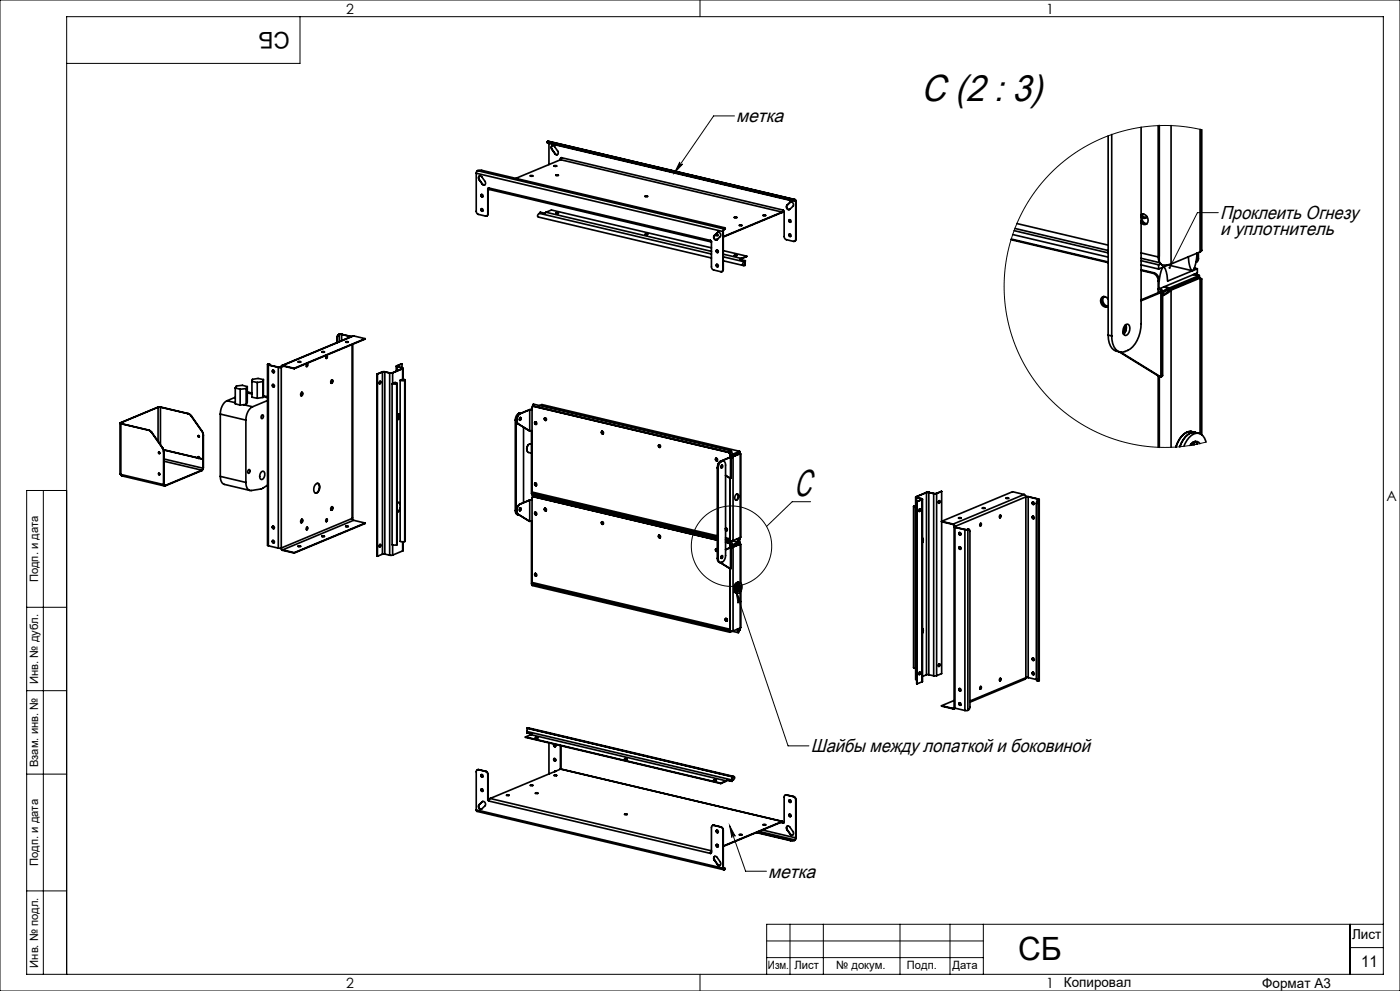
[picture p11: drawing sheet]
<svg xmlns="http://www.w3.org/2000/svg" width="420mm" height="297mm" viewBox="0 0 420 297" stroke-linecap="round" stroke-linejoin="round" font-family="sans-serif">
<defs><g id="words">
<g font-size="11.2">
<text x="276.4" y="30.4">C (2 : 3)</text>
<text x="238.2" y="148.6">C</text>
</g>
<text font-size="9.6" x="305.4" y="287.8">СБ</text>
<text font-size="6.9" x="86.9" y="9.4" transform="rotate(-180 86.9 9.4)">СБ</text>
<g font-size="5.6">
<text x="220.9" y="36.6">метка</text>
<text x="366" y="65.6">Проклеить Огнезу</text>
<text x="366" y="70.5">и уплотнитель</text>
<text x="243.2" y="225.4">Шайбы между лопаткой и боковиной</text>
<text x="230.5" y="263.1">метка</text>
</g>
<text font-size="4.8" x="408.3" y="289.7">11</text>
<g font-size="4.2">
<text x="103.8" y="4.2">2</text>
<text x="313.8" y="4.2">1</text>
<text x="415.9" y="150.2">A</text>
<text x="103.8" y="296.2">2</text>
<text x="313.8" y="296.2">1</text>
</g>
<g font-size="4.1">
<text x="405.6" y="281.5">Лист</text>
<text x="319.2" y="295.9">Копировал</text>
<text x="378.7" y="296">Формат А3</text>
</g>
<g font-size="3.4">
<text x="11.4" y="174.5" transform="rotate(-90 11.4 174.5)">Подп. и дата</text>
<text x="11.4" y="205" transform="rotate(-90 11.4 205)">Инв. № дубл.</text>
<text x="11.4" y="229.9" transform="rotate(-90 11.4 229.9)">Взам. инв. №</text>
<text x="11.4" y="259.5" transform="rotate(-90 11.4 259.5)">Подп. и дата</text>
<text x="11.4" y="290" transform="rotate(-90 11.4 290)">Инв. № подл.</text>
<text x="230.4" y="290.4">Изм.</text>
<text x="238.3" y="290.4">Лист</text>
<text x="250.9" y="290.4">№ докум.</text>
<text x="272.1" y="290.4">Подп.</text>
<text x="285.7" y="290.5">Дата</text>
</g>
</g></defs>
<g fill="none" stroke="#000" stroke-width=".3">
<path d="M0 0h420v297h-420zM90 5v14h-70M210 0v5M220.3 34.7h-6.2l-11.7 17M360.5 38.9l-5.4-1-5.4-.3-5.4 .3-5.3 .9-5.4 1.5-5.1 2.1-4.7 2.6-4.5 3.2-4 3.6-3.7 4.1-3.1 4.5-2.6 4.8-2.1 5.2-1.5 5.2-.8 5.3-.3 5.6 .4 5.4 1 5.5 1.6 5.2 2.2 5 2.7 4.7 3.3 4.4 3.7 4 4.2 3.6 4.5 3 4.8 2.5 5.1 2 5.4 1.4 5.5 .7 5.2 .2 5.5-.5 5.5-1.1M203.9 48.5a.54 .54 0 0 0 .2 .8 .54 .54 0 0 0 .7-.1l-2.4 2.5zM365.5 63.7h-6.3l-8.3 16.5M13 147v145M20 147h-12v145h407v-287h-395v287M243.2 150.4h-5.5l-7.7 7.4M220.8 177.3l1.6 3.2a.54 .54 0 0 0-.6-.4 .54 .54 0 0 0-.4 .7zM220.8 177.3l15.6 46.2h6.3"/>
<path d="M8 182h12M8 207h12M8 232h12M218.9 247.5l4.8 13.6h6.2M218.9 247.5l1.7 3.1a.54 .54 0 0 0-.7-.3 .54 .54 0 0 0-.3 .7zM8 267h12M237 277v15M247 277v15M270 277v15M285 277v15M295 277v15M405 277v15"/>
<path d="M415 277h-185v15M210 292v5M230 287h65M230 282h65M405 284h10"/>
<circle cx="219.5" cy="163.7" r="12.1"/>
</g>
<path d="M220.8 177.3l1.6 3.2a.54 .54 0 0 0-.6-.4 .54 .54 0 0 0-.4 .7zM203.9 48.5a.54 .54 0 0 0 .2 .8 .54 .54 0 0 0 .7-.1l-2.4 2.5zM218.9 247.5l1.7 3.1a.54 .54 0 0 0-.7-.3 .54 .54 0 0 0-.3 .7zM350.7 80v.5l.2-.3-.2 .4a.36 .36 0 0 0 .6-.4 .36 .36 0 0 0-.6-.2z" fill="#000"/>
<g fill="none" stroke="#000" stroke-width=".5">
<path d="M342.3 38.1v58.9a9 9 0 0 1-4 8 2.82 2.82 0 0 1-4.5-2l-.3-2.3M347.5 37.6v39.4M347.8 37.6v40.9M351.3 37.6v41.5M360 38.8v36.7M360.5 38.9v36.1l-.5 .5M142.9 51.9v11.6l.5 .7 2.3 .6a.56 .56 0 0 0 .6-.7M142.9 51.9l74 17.5M143.3 51.2l-.4 .7M143.3 51.2l1.2-.1 72.7 17.1 .4 .2-.2 .2M143.3 51.2l74 17.4M143.7 53.8a.6 .6 0 0 1-.1-.9 .6 .6 0 0 1 1 .1l.9 1.4a.6 .6 0 0 1 .1 .9 .6 .6 0 0 1-1-.1"/>
<path d="M143.7 53.8l.9 1.4M143.8 53.8h-.1M143.8 53.8l.9 1.3M143.9 52.7l-.3 .5 .2 .6M144.5 58.3a.44 .44 0 0 0-.1 .4 .44 .44 0 0 0 .4 .3M144.7 55.1l.7 .3M144.7 55.1l-.1 .1M146.3 56.7v7.4M146.4 56.6l-.1 .1M146.4 56.6v7.5M146.5 56.4l-.1 .2M146.7 56.4l-.4 .3"/>
<path d="M146.7 56.4l.2 .4 66.4 15.7M146.7 56.4l66.4 15.6M159.1 52.7v-.1a.36 .36 0 0 1 .4-.1 .36 .36 0 0 1 .3 .3zM159.1 52.8h.7M164.1 42.6l.3 .3M164.4 42.3l-.3 .2 .3 .3M164.4 42.3l74.2 17.5M164.4 42.3l74 17.5M164.4 42.8l72.7 17.1M164.4 42.8v.1M164.4 42.9l72.7 17.2M164.7 43v6.3"/>
<path d="M165.5 44.7a.6 .6 0 0 1-.1-.9 .6 .6 0 0 1 1 .1l.9 1.4a.6 .6 0 0 1 .1 .9 .6 .6 0 0 1-.9-.1M165.5 44.7l1 1.4M165.6 44.7h-.1M165.6 44.7l.9 1.3M165.7 43.6l-.3 .5 .2 .6M166.2 49.7h.1a.36 .36 0 0 1 .4-.2 .36 .36 0 0 1 .2 .3zM166.5 46l.7 .3M166.5 46v.1M166.7 49.7v.2M166.8 52.5v-.1a.36 .36 0 0 1 .4-.1 .36 .36 0 0 1 .3 .3zM166.8 52.6h.7M167 49.8h-.7"/>
<path d="M168.1 47.6v.3M168.2 47.9l-13.5 5.6M168.2 47.9l66.4 15.7M168.2 47.5l-.1 .1M168.2 47.5v.3M168.4 47.3l-.2 .2M168.5 47.3l-.4 .3M168.5 47.3l-.3 .6M168.5 47.3l66.4 15.7M193.5 58.8h.1a.36 .36 0 0 1 .4-.2 .36 .36 0 0 1 .2 .3zM193.6 58.9h.7M200.6 51.1l.6 .1"/>
<path d="M200.6 51.1l.1 .1M200.7 51.1l.4 .1M200.8 51.1h-.2M200.9 51.1h-.2M200.9 51.1l.9 .1M201.1 51.2v.1M201.1 51.2h.2M201.1 51.2h.1M201.2 51.2l.3 .1M201.2 51.2v.1M201.3 51.3h.1M201.3 51.2l.2 .1"/>
<path d="M201.5 51.3h.1M237.1 59.9v.2M238.3 59.9h-1.2M238.3 59.9v.1M238.4 59.8l.3 .1 .1 .4M238.4 60l.3 .3M238.4 59.8l-.1 .1M238.4 59.8v.2M238.4 60h-.1M332.4 40.7v59.7M333.5 40.3v60.4M144.5 62.5a.44 .44 0 0 0-.1 .5 .44 .44 0 0 0 .4 .3"/>
<path d="M146.4 64.1l-.4 .6M146.4 64.1h-.1M163.8 63.6l-.3 .3-1.4-.3-.1 .4M163.8 63.6l1.6-.7 48 11.4M163.8 63.6l49.6 11.7M166.8 63.8a.36 .36 0 0 1 .4-.1 .36 .36 0 0 1 .3 .3zM166.8 63.9h.7M166.8 63.9h.1M193.5 70.2l.1-.1a.36 .36 0 0 1 .4-.1 .36 .36 0 0 1 .2 .3zM193.6 70.3h.7M213.1 72l.3 .5M213.2 72.1l.2 .3"/>
<path d="M213.3 72.3h.1M213.4 72.5l.1 7.8 .5 .6 2.2 .5a.56 .56 0 0 0 .7-.6M213.4 76.1l-51.5-12.1a.63 .63 0 0 0-.5 .4 .63 .63 0 0 0 .1 .7l51.9 12.2M214.3 70.6h.1a.81 .81 0 0 0-.1 .8 .81 .81 0 0 0 .7 .5M214.7 70.5v-.1a.36 .36 0 0 1 .4-.1 .36 .36 0 0 1 .3 .3zM214.7 70.6h.7M215.1 74.9a.44 .44 0 0 0-.1 .5 .44 .44 0 0 0 .4 .3M215.1 79.2a.44 .44 0 0 0-.1 .5 .44 .44 0 0 0 .4 .2M215.1 71.8l-.2 .1M215.3 69.7h-.1a.75 .75 0 0 1 .9 .3 .75 .75 0 0 1 0 .9l-1 .9a.75 .75 0 0 1-.9-.2 .75 .75 0 0 1 .1-1M215.3 69.7l-1 .9M215.4 71.6l-.7 .3"/>
<path d="M215.4 69.6l-.1 .1M216.9 69.4v11.4M217 77l6.4 1.5M217 78.2l6.1 1.4M217 69.4h-.1M217 69.4v11.4M217 75.1l7 1.7M217 76.2l5.4 1.3M217.3 68.6l-.4 .8M217.3 68.8l-.3 .6M217.3 68.6v.2M217.4 68.6h-.1"/>
<path d="M217.4 68.6v.1M217.4 68.7l-.1 .1M217.6 68.4l-.2 .3M220.3 65.1a.36 .36 0 0 1 .4-.2 .36 .36 0 0 1 .3 .3zM220.3 76.5v-.1a.36 .36 0 0 1 .4-.1 .36 .36 0 0 1 .3 .3zM220.3 65.2h.7M220.3 76.6h.7M221.8 67.5l.1-.1a.36 .36 0 0 1 .3-.1 .36 .36 0 0 1 .3 .3zM221.8 67.6h.7M222.4 77.5l-.3 .3 1.5 .3M222.4 77.6l-.2 .2M222.4 77.5v.1"/>
<path d="M223.4 79.5h.1M223.5 78.6h.1M223.5 78.6l-.1-.1a.7 .7 0 0 0-.5 1l.3 .1 .3-.2M223.5 78.6v.9M223.6 78.5l-.1 .1M223.6 78.5l-.1 1M223.6 78.1l-.1 .5M223.6 78.1v.4M224 76.8l-1.6 .8M224 76.8l-1.6 .7M228.9 64.5h.1a.36 .36 0 0 1 .4-.2 .36 .36 0 0 1 .3 .3zM229 64.6h.7"/>
<path d="M234.6 63.6l-17.6 7.3M234.6 63.6v.1M234.6 63.7l-17.6 7.3M234.9 63l.4 .4v7.8l.5 .6 2.2 .5a.56 .56 0 0 0 .7-.6M234.9 63l-.3 .6M235 63l-.4 .7M236.1 61.5h.1a.81 .81 0 0 0-.1 .9 .81 .81 0 0 0 .7 .4M236.9 65.8a.44 .44 0 0 0-.1 .5 .44 .44 0 0 0 .4 .3M236.9 70.1a.44 .44 0 0 0-.1 .5 .44 .44 0 0 0 .4 .3M237.1 60.6h-.1a.75 .75 0 0 1 .9 .3 .75 .75 0 0 1 0 .9l-1 .9a.75 .75 0 0 1-.9-.2 .75 .75 0 0 1 .1-1M237.1 60.6l-1 .9M237.2 60.5l-.1 .1"/>
<path d="M237.8 60.1l.9 .2M238.3 60l-1.2 .1M238.7 60.3v11.4M238.8 71.7l-.4 .6M238.8 60.3h-.1M238.8 60.3v11.4M238.8 71.7h-.1M303.3 71.8l29.1 6.9M303.4 71.6l29 6.9M303.8 70.3l28.6 6.8M304.2 69.1l28.2 6.7M304.5 68.5l27.9 6.6"/>
<path d="M305.1 67l27.3 6.5M342.3 64.3a1.63 1.63 0 0 1 2 .9 1.63 1.63 0 0 1-.7 2.1h-.5l-.8-.5M342.3 66.1a1.56 1.56 0 0 0 1.6 1.1M342.3 77.4l5.7 1.3M342.3 78.1l5.3 1.3M342.3 79.4l5.3 1.2M342.3 75.8l5.2 1.2M342.5 64.9l.7 .4h.5h-.5zM342.6 64.5l.4 .4 .8 .3M342.7 64.2l-.4 .3M342.9 64.2a1.82 1.82 0 0 0 1.2 2.8M344.1 64.9a1.04 1.04 0 0 1-1.6 .3"/>
<path d="M347.5 77l.3 1.4M347.6 79.4v1.2M347.7 78.3l.1 .2M347.8 78.5a2.22 2.22 0 0 0 3 .8l.5-.2M347.8 76.9l-.3 .1M348.3 79.1l-.7 .3M350.5 79.4l7.2 1.7M350.8 79.3l-3.2 1.3M359.1 75.9l-.4 3a3.1 3.1 0 0 1-.9 2.2h-.2a3.6 3.6 0 0 1-.9-2.4l-.2-1.8M359.2 75.8v1.9M359.5 77.6l-.2 .6-.5 .4 .4-.9M359.5 75.7v1.9"/>
<path d="M359.5 77.6l-.3 .1M360 75.5l-8.7 3.6M217 80.8l-.4 .6M217 80.8h-.1M330.9 89l.1-.1a1.76 1.76 0 0 0-.3 1.9 1.76 1.76 0 0 0 1.6 1.1 1.78 1.78 0 0 1-1.6-1 1.78 1.78 0 0 1 .2-1.9zM331.2 88.9a1.82 1.82 0 0 0 1.2 2.9M332.4 89.7a1.23 1.23 0 0 0-1.7-.7 1.23 1.23 0 0 0-.4 1.8 1.34 1.34 0 0 0 2.1 .9M337.4 97.6v1.1l-.5 1M337.5 97.5l.8-.3a2.08 2.08 0 0 1-.6 3.3 1.65 1.65 0 0 1-.5-2.6zM337.7 97.3a2.58 2.58 0 0 1-.6 2.8 2.57 2.57 0 0 0 .6-2.8zM342.3 81.1l3.6 .8M342.3 80.8l3.9 1"/>
<path d="M345.9 81.9a2.36 2.36 0 0 1 1.6 2.3M346.2 81.8a2.36 2.36 0 0 1 1.6 2.2l-.3 .2M346.2 81.8l-.3 .1M347.5 84.2v3.5M347.8 86.6l1 .5-.1 .3-.4 .3M347.8 86.6l-.3 .1 .7 .5-.4 .4M347.8 86.4l.1 .1M347.8 86.3v.3M347.8 87.6l.5 .1M347.8 87.6l-5.5 2.3M348.3 87.7v25.3M348.3 87.7l-6 2.4"/>
<path d="M348.8 87.2v25.3l-.5 .5M348.8 80.2l.3-.2a3.6 3.6 0 0 1 1 2.5l.2 1.7 8.9-3.7v1.3l-11.4 4.6a10 10 0 0 1 1-6.2zM349 80h.1M349.3 85.9l1.6 .4M350.9 86.3l-1 .3-1.1 .9M350.9 86.8l-.9 .3-1.2 .8M350.9 86.3v.5M350.9 86.9l-2.1 1.6M350.9 86.9l.4 .1M351.3 87l-.8 .7-1.7 .9M351.3 87v47.1M357.9 83.9h.1"/>
<path d="M358 82.3l1.6 .4M358.3 80.3l.9 .2M358.3 82.2l1.5 .3M359.6 82.7l.2-.1v.7M359.6 82.7l-8.7 3.6M359.6 82.7v.5M359.6 83.2l-8.7 3.6M359.6 83.2l-8.7 3.7M359.6 83.2l.4 .1M359.6 83v.2M359.6 83.1v.1M360 83.3l.5 .3v46.7"/>
<path d="M360 83.3l-8.7 3.7M360 83.3v46.7M70.6 116.3l1.4 .4M70.6 116.3v4.7l1.4 .4M70.6 119.1l-2.5 1M72 116.7v4.7M73.8 116.5l-1.8 .2M73.8 116.5v4.7M74.2 117.6l1.4 .2M74.2 115.9l-1.5-.4-1.8 .2-.3 .6M74.2 115.9l-.4 .6M74.2 115.9v4.7l-.4 .6"/>
<path d="M74.2 117.7l1.4 .4M75.6 114.3v4.7l1.6 .4M75.6 114.3l1.6 .3M77.2 114.6v4.8M78.9 119.1l-1.7 .3M78.9 114.4l-1.7 .2M78.9 114.4v4.7M78.9 118.9l1.4 .3M79 118.6l1.3 .3M79 113.8l-.1 5.3M79 113.8l-1.6-.4-1.7 .3-.1 .6M79 113.8l-.1 .6"/>
<path d="M80.3 109.2v54.2l.2 .2M80.4 109.1l-.1 .2 .2 .1M80.4 109.1h.1M80.5 109.1l.1 .3M80.5 109.1v54.5M80.5 109.4l3 .7M80.6 109.4l3 .7M80.6 109.4h-.1M80.6 109.1h.3l.2 .4M80.6 109.1h-.2M80.8 109.1h-.2M81.9 110.9a.44 .44 0 0 0-.1 .5 .44 .44 0 0 0 .4 .3"/>
<path d="M81.9 115.2a.44 .44 0 0 0-.1 .5 .44 .44 0 0 0 .4 .2M83.5 110.1v54.2M83.6 110.1h-.1M84.3 110l-.7 .1M84.3 110l.1 .1M84.4 110.1h-.9M84.4 110.1v54.1M84.8 109.5l-.4 .1-.1 .4M84.8 109.7l-.4 .4M84.8 109.7l3.5 .8M84.8 109.5l3.5 .9M84.8 109.5v.2"/>
<path d="M85.1 109.7l-.7 .4M88.3 110.4v.1M89.4 108.4h.1a.36 .36 0 0 1 .4-.2 .36 .36 0 0 1 .2 .3zM89.5 108.5h.7M90.4 117.7l.1-.1a.5 .5 0 0 1 .3 .6 .5 .5 0 0 1-.5 .4zM90.6 117.6l.1 .5-.4 .5M92 109.2l.1-.1a.34 .34 0 0 1 .2 .4 .34 .34 0 0 1-.4 .2zM92.1 109.1l.1 .4-.3 .4M96.6 105.4a.36 .36 0 0 1 .4-.2 .36 .36 0 0 1 .3 .3zM96.6 105.5h.7M97.9 106.7l.1-.1a.34 .34 0 0 1 .2 .5 .34 .34 0 0 1-.5 .2zM98 106.6l.1 .5-.3 .3"/>
<path d="M99.4 113.9l.1-.1a.5 .5 0 0 1 .3 .6 .5 .5 0 0 1-.5 .4zM99.6 113.8l.1 .5-.3 .6M101.1 101.3h.1M101.1 101.3v1.4M101.2 101.3v1.3M101.6 100.3l-.5 1M101.6 100.3h.1M101.7 100.3l-.5 1M101.7 100.2l.1 .1M101.7 100.2l-.1 .1M101.8 100.3h-.1M101.8 100.3v2.1"/>
<path d="M102.5 100.2l-.7 .1M102.5 100.2h-.8M102.5 100.2l2.9 .7M102.5 100.2v1.9M103.7 102.5l.1-.1a.36 .36 0 0 1 .3-.1 .36 .36 0 0 1 .3 .3zM103.7 102.6h.7M105.7 103.2v52.2M105.8 103.2l-.1 52.2M106.1 100.7l-21.6 8.9M106.1 100.7l3.5 .8M106.1 100.7l-21.3 8.8M109.6 101.5l-21.3 8.9"/>
<path d="M109.6 101.5l-21.3 9M113.1 112.1l.1 54.6M113.1 112.1h.1M113.2 112.1v54.6M113.9 114.3h.1a.34 .34 0 0 1 .2 .4 .34 .34 0 0 1-.4 .2zM114 114.3l.1 .4-.3 .3M114.6 111.5l-1.5 .6M114.6 111.5h.1M114.7 111.5v54.6M114.7 111.5l-1.5 .6M115.4 111.5h-.7M115.4 111.5h-.8"/>
<path d="M115.4 111.5l1.6 .3M115.4 111.5v54.6M116.9 111.8v54.6M117 111.8h-.1M117.6 115h1.4M117.6 115l.9-.4 .6 .2-.1 .2M117.6 115v48.3h1.4M117.7 111.7l-.7 .1M117.7 111.7l.1 .1M117.8 111.8h-.9M117.8 111.8v3.1M118.9 109.8v1.4"/>
<path d="M119 109.6l-.1 .2 .2 .1M119 109.6l.1 .1M119 115v48.3M119.1 109.7v.2M119.1 109.7v1.4M119.1 109.9l1.6 .3M119.1 114.9l-.1 48.4M120 114h1.4M120 114v48.3h1.4M120 114l.9-.4 .6 .2-.1 .2M120.5 109h.1M120.6 109l-1.6 .6"/>
<path d="M120.6 109v1.5M120.7 110.2v.3M120.7 110.2l.2 .2-.1 .1M120.7 110.5l-3 1.2M120.7 110.5h.1M120.8 110.5l-3 1.3M120.8 110.5v3.2M120.9 110.4v3.2M121.4 114v48.3M121.6 113.9l-.2 48.4M332.4 100.4a4.5 4.5 0 0 0 2.5 4.8l1.1 .3M332.4 100.4l1.1 .3"/>
<path d="M335.8 105.4l12.5 7.6M336.2 105.5l12.1 7.5M347.5 112.7v21.3M347.8 112.8v21.3M36 126.8v15.2l.3 .2M36.1 126.7l-.1 .1 .3 .2M36.1 126.7h.1M36.2 126.7l.1 .2M36.2 126.7l.1 15.5M36.3 127l8.2 1.9M36.3 126.9v.1M36.3 126.9l8.3 2"/>
<path d="M44.5 128.9l1 .7M44.6 128.9l.9 .7M44.6 128.9h-.1M45.5 129.6l3.2 4.6M45.5 129.6h.1M45.5 129.6l3.3 4.6M47.3 122l-11.2 4.7M47.3 122l.1 .1M47.4 122.1l-11.2 4.6M47.4 122.1v10.2M47.7 135.5l.2 .4M48.1 122l-.7 .1"/>
<path d="M48.1 122l8.3 2M48.1 122v11.3M48.2 122h-.9M48.2 122h-.1M48.2 122l8.3 1.9M48.7 134.2l.4 1.2M48.8 134.2l.3 1.2M48.8 134.2h-.1M49.1 134.8l10.4 2.4M49.1 135.4v9.8M49.1 135.4h.1M49.1 138.2l11.5 2.7"/>
<path d="M49.1 137.5l11.8 2.8M56.4 124l.9 .7M56.5 123.9l.9 .7M56.5 123.9l-.1 .1M57.3 124.7l3.2 4.5M57.4 124.6l-.1 .1M57.4 124.6l3.2 4.6M59.5 137.2l.2 .1M59.5 130.5l.2 .5M59.5 136.9l.2 .4M59.7 137.3l1.2 .3v2.7M60.5 129.2l.4 1.3"/>
<path d="M60.6 129.2l.4 1.2M60.6 129.2h-.1M60.9 130.5v9.8M61 130.4l-.1 .1M61 130.4v9.8l-.1 .1M66.1 124.1l7.7 1.8M66.1 124.1v18.7M68.1 120.1a4.4 4.4 0 0 0-2 4M68.1 120.1l2.5 .6M73.1 121.3l2.7 .6M73.8 125.9v18.7M73.8 121.2l-1.8 .2"/>
<path d="M75.8 121.9a4.4 4.4 0 0 0-2 4M78.5 124.5l.1-.1a.54 .54 0 0 1 .4 .6 .54 .54 0 0 1-.6 .4l-.1-.4zM80.3 120l-4.5 1.9M119.4 124.1a1.21 1.21 0 0 1-.3 1.8 1.05 1.05 0 0 0 .3-1.8l-.3 .1M154.6 125.9l.3 .1M154.6 125.9v27.1M154.9 126v27.1M155.4 127l.1 .1M155.4 127l3.5 2.1M155.5 127.1l3.4 2M155.6 123.9a2.26 2.26 0 0 0-1 2M155.6 123.9l.3 .1"/>
<path d="M155.8 123.8h.5zM155.8 123.8l-.2 .1M155.9 124a2.25 2.25 0 0 0-1 2M155.9 125.2l-.1 .6M156 125.2a.35 .35 0 0 1 .3 .4 .35 .35 0 0 1-.5 .3zM156.1 124a2.15 2.15 0 0 0-.6 3.1M156.1 124a2.03 2.03 0 0 0-.7 3M156.1 125.1l.1 .5-.3 .3 .3-.4zM157.1 128v22.6M158.6 133.3a1.71 1.71 0 0 0-.5 1.8M158.8 122.8l-2.9 1.2M158.8 122.8h.1"/>
<path d="M158.9 122.8l-2.8 1.2M158.9 122.8v6.3M159.4 133.1a1.45 1.45 0 0 0-1.3 .8 1.45 1.45 0 0 0 .2 1.6l1.1 .3M159.4 129.1l.1 18.9M159.6 122.6h.1M159.6 122.6l-.1 .1M159.6 129.1h-.7M159.6 122.8h-.7M159.6 122.7l-.8 .1M159.7 121.8l.3-.7 59.4 14M160 121.8l-.4 .4v25.3M160 121.8l58.5 13.8"/>
<path d="M160.1 121.7l-.3 .1M160.1 121.7l-.1 .1M160.1 121.7l58.5 13.9M160.6 126.4a.44 .44 0 0 0-.1 .5 .44 .44 0 0 0 .4 .3M160.6 126.4v.4l.3 .3M161.8 121.5l.8-.3 59.3 14.1M163.5 125.3v-.1a.44 .44 0 0 0-.1 .5 .44 .44 0 0 0 .4 .3l-.4-.3zM163.5 125.2v.4l.3 .3M180.6 129.3a.44 .44 0 0 0-.1 .4 .44 .44 0 0 0 .4 .3l-.4-.3zM180.7 129.3l-.1 .4 .4 .3M197.7 133.3a.44 .44 0 0 0-.1 .5 .44 .44 0 0 0 .4 .3l-.4-.4zM197.8 133.3l-.1 .4 .4 .3"/>
<path d="M214.8 137.4a.44 .44 0 0 0-.1 .4 .44 .44 0 0 0 .4 .3l-.4-.3zM214.9 137.3l-.1 .5 .4 .3M216.2 138.2l-.6 .5-.3 .7M216.2 138.2h.1M216.2 138.2a2.26 2.26 0 0 0-1 2M216.2 138.2l.3 .1M216.4 138.2h.6M216.4 138.2h.3M216.4 138.2h-.2M216.4 139.5l-.1 .6M216.5 138.3a2.25 2.25 0 0 0-1 2M216.5 139.5l.1-.1a.35 .35 0 0 1 .2 .5 .35 .35 0 0 1-.5 .2z"/>
<path d="M216.5 139.5l-.2 .7zM216.7 138.2a.89 .89 0 0 1 1 1.2v27.1a1.67 1.67 0 0 1-1.8 2l-.4-1.1M216.7 138.2l-.2 .1M218.5 135.6l.4 .6M218.6 135.6l.4 .3-.1 .3M218.6 135.6h-.1M218.9 136.2v.9M219 137h.2M219 137l-2.8 1.2M219.2 137l-2.6 1.1M219.2 137v6.4M219.3 136.9l-.1 6.5"/>
<path d="M219.3 137.3l.6-.4zM219.4 136.6l.4 .1M219.8 136.7l-.5 .3M219.8 136.8l-.5 .3M219.8 136.7v.1M219.9 136.9v25.1M221.5 136.1h.1M221.6 135.7l.4 .1M221.7 135.7l.3 .1M221.9 135.3l-2.2 .9-.4-1.1-.3 1.2 .2 .7M221.9 135.3v.3l-3 1.2 .1 .2M222 135.8v.1"/>
<path d="M222 135.8l-2.2 .9M222 135.9l-2.2 .9M222 135.9l.1 .1M222 135.9h.1M222.1 136v25.1M222.1 136l-2.2 .9M357.1 129.3l2.6 .6M357.2 133.2l.1 .3M357.4 133v.4M357.6 129.4a3.6 3.6 0 0 0-3.7 2.1l-1.1 2.5M357.7 132.7l.2 .7M357.9 132.6l.3 .7"/>
<path d="M358.5 132.3l.6 .8M358.6 129.6a3.6 3.6 0 0 0-3.6 2.2l-1 2.1M360 132.9a1.71 1.71 0 0 0-3 .6M361.8 132.5a2.74 2.74 0 0 0-2.1-2.6 2.74 2.74 0 0 0-3 1.3l-1.5 2.6M36.3 142.2l12.8 3M36.3 142.2l.1 .1M36.3 142.2l.3 .4 12.8 3.1M47.6 142.1h.2M47.7 142.2h.1M47.7 141.8l.2 .5-.2-.1M47.8 142.1l.1 .1M47.8 142.1l-.1 .1"/>
<path d="M49.1 145.2h.1M49.1 142.5h.1M49.1 142.4l.1 .1M49.1 145.2l.2 .4h.2M49.2 145.2l.3 .3M49.2 142.5h-.1M49.2 142.5v2.7M49.2 145.2h-.1M49.3 145.5h.2M49.5 145.5v.1M60.6 140.9l-11.1 4.6M60.6 141l-11.1 4.6"/>
<path d="M60.6 140.9v.1M60.9 140.3l-.3 .6M60.9 140.3l-.3 .7M60.9 140.3h.1M66.1 142.8a2.28 2.28 0 0 0 1.2 2.4l7.7 1.8M66.1 142.8l7.7 1.8M73.8 144.6a1.92 1.92 0 0 0 1.6 2.4l3.1-.5 1.8-1.1M74.5 140.8l.1-.1a.54 .54 0 0 1 .4 .7 .54 .54 0 0 1-.6 .4l-.1-.5zM78.5 141.4a.67 .67 0 0 1 .8 0 .67 .67 0 0 1 .1 .9 .96 .96 0 0 1-.2 1 .96 .96 0 0 1-1.1 .1 1.87 1.87 0 0 1 .4-2zM81.9 157.7a.44 .44 0 0 0-.1 .5 .44 .44 0 0 0 .4 .2M90.4 156.6l-.1 .1M90.4 155.7l.1-.1a.5 .5 0 0 1 .3 .6 .5 .5 0 0 1-.5 .4z"/>
<path d="M90.6 155.6l.1 .5-.3 .5M92 158.1l.1-.1a.34 .34 0 0 1 .2 .4 .34 .34 0 0 1-.4 .2zM92.1 158l.1 .4-.3 .4M94.7 145.2a.76 .76 0 0 1 1-.2 .76 .76 0 0 1 .2 1 1.32 1.32 0 0 1-1.5 1.7 2.09 2.09 0 0 1 .3-2.5zM95.3 144.9a1.8 1.8 0 0 1-.7 2.9M97.9 155.6l.1-.1a.34 .34 0 0 1 .2 .5 .34 .34 0 0 1-.5 .2zM98 155.5l.1 .5-.3 .3M99.4 151.9h.1a.5 .5 0 0 1 .3 .6 .5 .5 0 0 1-.5 .3zM99.6 151.9l.1 .5-.3 .5M103.7 157.7h.1a.36 .36 0 0 1 .3-.2 .36 .36 0 0 1 .3 .3zM103.7 157.8h.7M105.7 155.4l.4 .5"/>
<path d="M105.7 155.4l-21.3 8.8M106.1 155.9l3.5 .9M106.1 155.9l-21.3 8.9M109.6 156.8l-21.3 9M109.6 156.8l-21.3 8.8M119.1 150.7l.6-.1 .3 .4M119.6 150.6l.4 .6M120 152.5l-.3 .7-.6 .3M120 152.1l-.3 .8-.6 .6M154.6 153a1.02 1.02 0 0 0 .9 1.3M154.6 153l.3 .1M154.9 153.1a.94 .94 0 0 0 .8 1.2"/>
<path d="M155.4 154.1l3.5 2.1M155.9 152.3l-.1 .6M156 151.1a2.15 2.15 0 0 0-.6 3M156 151.1h.1M156 152.3a.35 .35 0 0 1 .3 .4 .35 .35 0 0 1-.5 .3zM156.1 151.1a2.15 2.15 0 0 0-.6 3.1l-.1-.1M156.1 152.2l.1 .5-.3 .3 .3-.4zM158.8 149.9l.8-.1-.7 .1M158.8 149.9h.1M158.8 149.9l-2.8 1.2M158.8 156.2h.1M158.9 149.9v6.3"/>
<path d="M158.9 149.9l-2.8 1.2M159.4 156.2l.1 18.9M159.6 149.7l-.1 .1M159.6 149.7h.1M159.6 147.5l.1 .3M159.6 156.2h-.7M159.6 147.5l55.6 13.1M159.6 148.1v.3l55.6 13.1M159.6 148.1l55.6 13.1M159.7 147.8l-.2 .2M159.7 147.8h.1M159.7 147.8l55.5 13.2"/>
<path d="M159.9 148.4l-.2 .5M159.9 147.9l-.3 .2M160 148.9l-.4 .4v25.3M160 148.9h-.2M160 148.9l55.2 13M160.6 144.8a.44 .44 0 0 0-.1 .4 .44 .44 0 0 0 .4 .3M160.6 153.5a.44 .44 0 0 0-.1 .5 .44 .44 0 0 0 .4 .3M160.6 153.5v.4l.3 .3M160.6 144.8v.4l.3 .3M163.5 152.4v-.1a.44 .44 0 0 0-.1 .5 .44 .44 0 0 0 .4 .3l-.4-.3zM163.5 152.3v.4l.3 .3M180.6 156.4a.44 .44 0 0 0-.1 .4 .44 .44 0 0 0 .4 .3l-.4-.3z"/>
<path d="M180.7 156.4l-.1 .4 .4 .3M215.2 140.2l.3 .1M215.2 140.2v27.1M215.5 140.3v27.1M217.7 158.3a.36 .36 0 0 1 .5 .3 .36 .36 0 0 1-.5 .3M217.7 142.5l1.5 .9M217.7 158.5l.4 .5-.4-.2M217.7 158.4l.3 .2zM217.7 158.4l.3 .1M217.8 158.3l-.1 .1M217.8 158.3l-.1 .2M218.1 158.4l-.4 .1"/>
<path d="M218.9 143.3v18.2M219 143.3v18.5M220.9 148.2a.53 .53 0 0 1 .6 .1 .53 .53 0 0 1 .1 .6 .72 .72 0 0 1-.3 .8 .72 .72 0 0 1-.7 0 1.41 1.41 0 0 1 .3-1.5zM221.2 148a1.17 1.17 0 0 1-.5 1.9M274.1 151.8v48.3l.6 .3M274.7 152.1v48.3M274.7 149v54.6l.2 .1M274.7 151.6l-.6 .2 .6 .3M274.7 152.1h.1M274.8 148.9l-.1 .1 .2 .1M274.8 148.9h.1M274.9 148.9v.2"/>
<path d="M274.9 148.9v54.8M274.9 149.1l1.6 .4M275 150.3l.1 54.7M275 150.3l.1 .1M275.1 150.4v54.6M275.8 152.6l.1-.1a.34 .34 0 0 1 .2 .4 .34 .34 0 0 1-.5 .2zM275.9 152.5l.1 .4-.3 .4M276.4 149.5l.1 .2M276.4 149.5v.2M276.5 149.5l.2 .1-.1 .1M276.5 149.5h-.1M276.5 149.7l-1.5 .6"/>
<path d="M276.5 149.7h.1M276.6 149.7v54.6M276.6 149.7l-1.5 .7M276.7 149.6l-.1 54.7M277.8 147.6h.1M277.8 147.6l-3 1.3M277.9 147.6v54.6M277.9 147.6l-3 1.3M278.6 147.6h-.7M278.6 147.6v54.6M278.6 147.6l1.5 .3M278.7 147.6h-.9"/>
<path d="M278.7 147.6h-.1M278.7 147.6l1.5 .3M280.1 147.9v54.6M280.2 147.9h-.1M280.9 147.9h-.7M280.9 147.9h.1M281 147.9h-.9M281 147.9v54.6M281.6 150.1h.1a.34 .34 0 0 1 .3 .4 .34 .34 0 0 1-.5 .2zM281.8 150l.1 .5-.3 .3M282.5 156.2l3.5 1M282.5 156.2l3.5 .9"/>
<path d="M282.5 147.3l-1.5 .6M282.5 147.3l-1.6 .6M282.5 147.3v8.9M282.5 156.4v45.5l-1.5 .6M286 157.1l.5 .7M286 157.2l.4 .6M286 157.1v.1M286.2 157.9v54.2l.3 .1M286.4 157.8l-.2 .1 .3 .1M286.4 157.8h.1M286.5 157.8v.2M286.5 157.8v54.4"/>
<path d="M286.5 158l3 .7M287.5 155.2h.1a.36 .36 0 0 1 .4-.2 .36 .36 0 0 1 .3 .3zM287.6 155.3h.7M287.9 159.6a.44 .44 0 0 0-.1 .5 .44 .44 0 0 0 .4 .2M289.5 158.7v54.2M289.5 158.7h.1M290.2 158.7h-.7M290.2 158.7h.2M290.4 158.7h-.9M290.4 158.7v54.2M290.4 158.6h.3M290.4 158.6l-.2 .1"/>
<path d="M290.4 158.6l.1 .1M290.5 158.7h.3l.2 .5v52.6l-.2 .8-.4 .3M290.5 158.7h-.1M294.1 156.9l.1-.1a.34 .34 0 0 1 .2 .5 .34 .34 0 0 1-.5 .2zM294.2 156.8l.1 .4-.3 .4M294.7 152.2a.36 .36 0 0 1 .4-.2 .36 .36 0 0 1 .3 .3zM294.7 152.3h.7M300 154.5l.1-.1a.34 .34 0 0 1 .2 .4 .34 .34 0 0 1-.5 .2zM300.1 154.4l.1 .4-.3 .3M301.8 149.3l.1-.1a.36 .36 0 0 1 .4-.1 .36 .36 0 0 1 .2 .3zM301.9 149.4h.7M307.3 148.2l.5 .7"/>
<path d="M307.3 148.2l-21.3 8.9M307.3 148.2l-3.5-.8-21.3 8.8M307.8 148.9h.7M307.8 148.9l-21.3 8.9M307.8 148.9v54.2M308.5 148.9h-.7M308.5 148.9v54.2M308.5 148.9l3 .7M309.8 150.4a.44 .44 0 0 0-.1 .5 .44 .44 0 0 0 .4 .3M309.8 154.7a.44 .44 0 0 0-.1 .5 .44 .44 0 0 0 .4 .2M310.9 150.9h.1M310.9 150.9v52.6"/>
<path d="M311 150.9v52.6M311.4 149.9l-.5 1M311.4 149.9h.1M311.4 149.6l.1 .2M311.4 149.6v.2M311.5 149.6l.3 .1-.2 .1M311.5 149.6h-.1M311.5 149.9l-.5 1M311.5 149.8l-.1 .1M311.5 149.8h.1M311.6 149.8l-.1 .1M311.6 149.8v54.2"/>
<path d="M311.8 149.7l-.2 54.3M80.5 163.6l3 .7M81.9 162a.44 .44 0 0 0-.1 .4 .44 .44 0 0 0 .4 .3M84.3 164.3l.5 .6M84.4 164.2l-.9 .1M84.4 164.2l.4 .6M84.8 164.9l3.5 .9M84.8 164.8l3.5 .8M84.8 164.8v.1M88.3 165.6v.2M89.4 163.7l.1-.1a.36 .36 0 0 1 .4-.1 .36 .36 0 0 1 .2 .3zM89.5 163.8h.7"/>
<path d="M96.6 160.7a.36 .36 0 0 1 .4-.2 .36 .36 0 0 1 .3 .3zM96.6 160.8h.7M96.6 160.8h.1M113.9 163.2h.1a.34 .34 0 0 1 .2 .4 .34 .34 0 0 1-.4 .2zM114 163.2l.1 .4-.3 .3M114.7 166.1l-1.5 .6M115.4 166.1h-.7M115.4 166.1l1.5 .3M117.8 166.4h-.9M117.8 163.3v3.1M120.8 165.1l-3 1.3M120.8 162.4v2.7"/>
<path d="M120.9 162.4l-.1 2.7M159.6 174.6l.1 .3M159.6 174.6l59.3 14M159.6 175.2l59.4 14M159.6 175.2v.3l59.4 14M159.7 174.9l-.2 .2M159.7 174.9h.1M159.7 174.9l59.4 14.1M159.9 175l-.3 .2M160.6 171.9a.44 .44 0 0 0-.1 .4 .44 .44 0 0 0 .4 .3M160.6 171.9v.4l.3 .3M197.7 160.4a.44 .44 0 0 0-.1 .5 .44 .44 0 0 0 .4 .3l-.4-.4z"/>
<path d="M197.8 160.4l-.1 .4 .4 .3M214.8 164.5a.44 .44 0 0 0-.1 .4 .44 .44 0 0 0 .4 .3l-.4-.3zM214.9 164.4l-.1 .5 .4 .3a.35 .35 0 0 1-.5-.1 .35 .35 0 0 1 0-.4 .35 .35 0 0 1 .5-.1M215.2 167.3a1.02 1.02 0 0 0 .9 1.3M215.2 167.3l.3 .1M216 168.6l3.2 1.9M216.1 168.6l3.1 1.9M216.4 166.6l-.1 .6M216.5 166.6l.1-.1a.35 .35 0 0 1 .2 .5 .35 .35 0 0 1-.5 .2zM216.5 166.6l-.2 .7zM217.7 161.6l1.4 .3M217.7 162.1l1.3 .3"/>
<path d="M217.7 162.4l.9 .3M217.7 161.8l1.3 .3M217.7 161.2l1.2 .3M218.6 162.7l.3 .6M218.6 162.7l.4 .3-.1 .3M218.9 161.5l.1 .3M218.9 163.3v.9M218.9 170.4v18.2M219 162.1v.3M219 161.8h.1M219 163.9l.3 .1-.1 .1M219 163.9v.2"/>
<path d="M219 161.8l.2 .3 .7-.1M219 163.8h.1M219 163.8v.1M219 170.4v18.5M219 161.4l-.1 .1M219 164.1h.2M219 164.1l-1.3 .6M219.1 162l-.1 .1M219.2 164.1v6.4M219.2 164.1l-1.5 .7M219.3 164l-.1 6.5M219.3 162.2h.1"/>
<path d="M219.4 163.7l.4 .1M219.7 162.1l1.8 .4M219.8 162l-.8 .4M219.8 163.8l-.5 .3M219.8 163.9l-.5 .3M219.8 163.8v.1M219.8 163.9l-.5 .5M219.8 163.9l.1 .1M219.9 164l-.6 .4M219.9 164v25.1M220.6 177.6l.7 .2M221.1 176.8l.3-1.3v.7l-.3 .6"/>
<path d="M221.2 161.5l.3 1 .4-1.3v.4M221.3 175a.78 .78 0 0 1 1-.2 .78 .78 0 0 1 .3 1 1.57 1.57 0 0 1-1.5 1.9 2.02 2.02 0 0 1 .2-2.7zM221.4 174.5l.6 .2M221.5 175.5a.5 .5 0 0 1 .6-.1 .5 .5 0 0 1 .1 .7 .78 .78 0 0 1-1 .9 1.38 1.38 0 0 1 .3-1.5zM221.5 174.6a1.83 1.83 0 0 0-.8 3.1M221.5 175.4v.9l-.4 .6M221.5 163.2h.1M221.6 175.4a1.4 1.4 0 0 1-.4 1.6M221.6 162.8l.4 .1M221.7 162.3l.2 .1M221.7 175.3a1.25 1.25 0 0 1-.4 1.8M221.7 174.6a1.83 1.83 0 0 0-.7 3.1"/>
<path d="M221.9 162.4l-2.2 .9-.4-1.1-.2 1.6M221.9 162.4v.3l-2.8 1.1M222 161.6l-.2 .3 .1-.3M222 161.2v.4M222 161.6h-.1M222 162.9v.1M222 163l-2.2 .9M222 162.9l-2.2 .9M222 163l.1 .1M222 163h.1M222.1 163.1l.1 11.7M222.1 161.1l-2.2 .9"/>
<path d="M222.1 163.1l-2.2 .9M222.1 163.1v11.6M222.1 177.4v10.8M222.2 177.2l-.1 11M276.7 161.2a1.18 1.18 0 0 1 0 1.5M276.7 161.3v1.1M287.9 163.9a.44 .44 0 0 0-.1 .4 .44 .44 0 0 0 .4 .3M217.7 185.6l.4 .5M217.7 185.5l.3 .2zM217.7 185.4h.1a.44 .44 0 0 0-.1 .4 .44 .44 0 0 0 .4 .3l-.5-.3zM217.7 185.5l.3 .1M217.8 185.4l-.1 .2"/>
<path d="M218.1 185.5l-.4 .1M218.9 188.6l.1 .3M219 189.2v.3M219 188.9h.1M219 188.9l.2 .3 .7-.1M219 188.5l-.1 .1M219.1 189.1l-.1 .1M219.7 189.2l1.8 .4M219.8 189.2l-.8 .3M221.2 188.6l.3 1 .4-1.3v.4M222 188.7l-.2 .3 .1-.3M222 188.3v.4"/>
<path d="M222 188.7h-.1M222.1 188.2l-2.2 .9M276.7 188.3a1.18 1.18 0 0 1 0 1.5M276.7 188.4v1.1M281.6 199h.1a.34 .34 0 0 1 .3 .4 .34 .34 0 0 1-.5 .2zM281.8 198.9l.1 .5-.3 .3M309.8 197.2a.44 .44 0 0 0-.1 .5 .44 .44 0 0 0 .4 .2M158 219.6l1.5 .3-.2 .3M158 219.6h.1M158.1 219.2l-.1 .4M158.1 219.2l61.5 14.6M158.1 218.3l61.6 14.5"/>
<path d="M158.1 218.3v.9M158.2 218.2l-.1 .1M158.3 218.2l61.8 14.5M274.7 200.3v.1M274.9 203.7l.1 .1M275.8 201.5l.1-.1a.34 .34 0 0 1 .2 .4 .34 .34 0 0 1-.5 .2zM275.9 201.4l.1 .4-.3 .4M276.6 204.3l-1.5 .7M277.9 202.2l-1.2 .5M278.6 202.2h-.7M278.6 202.2l1.5 .3M281 202.5h-.9"/>
<path d="M282.5 211.5l3.5 1M282.5 211.5l3.5 .8M286 212.3l.3-.1zM286 212.3v.2M286.2 209.9l-3.7 1.6M286.4 212.2l-.4 .3M286.5 212.2l3 .7M286.6 212.3l-.4 .1M287.9 206.3a.44 .44 0 0 0-.1 .5 .44 .44 0 0 0 .4 .3M287.9 210.6a.44 .44 0 0 0-.1 .5 .44 .44 0 0 0 .4 .3M288.3 211.2l-.3 .1M290.4 212.9h-.9"/>
<path d="M294.1 205.8l.1-.1a.34 .34 0 0 1 .2 .5 .34 .34 0 0 1-.5 .2zM294.2 205.7l.1 .4-.3 .4M300 203.4l.1-.1a.34 .34 0 0 1 .2 .4 .34 .34 0 0 1-.5 .2zM300.1 203.3l.1 .4-.3 .3M307.8 203.1l-.3 .5-16.5 6.9M307.8 203.1l-16.8 7M308.5 203.1h-.7M308.5 203.1l2.4 .6M309.8 201.5a.44 .44 0 0 0-.1 .4 .44 .44 0 0 0 .4 .3M310.9 203.5l.2 .5 .2 .1M310.9 203.5h.1M311 203.5v.1a.39 .39 0 0 0 .2 .4 .39 .39 0 0 0 .4 0"/>
<path d="M143.5 230.7a.56 .56 0 0 0-.6 .6v11.4M143.5 230.7h-.3M143.5 230.7l2.2 .5M144.5 232.1a.44 .44 0 0 0-.1 .5 .44 .44 0 0 0 .4 .3M144.5 236.4a.44 .44 0 0 0-.1 .5 .44 .44 0 0 0 .4 .2M145.7 231.2l.6 .9M145.7 231.2l.5 .3 .2 .6M146.3 239.6l.4 .5M146.3 232.1v7.5M146.4 239.6l.3 .4M146.4 232.1v7.5M146.4 232.1h-.1"/>
<path d="M146.4 239.6h-.1M147 239.3l-.3 .8M147 239.3l66.4 15.7-.3 .8M151.9 238.3l.1-.1a.36 .36 0 0 1 .4-.1 .36 .36 0 0 1 .3 .3zM152 238.4h.7M157.6 220.9l58.6 13.9M157.6 220.9l58.6 13.8M159.1 235.3a.36 .36 0 0 1 .4-.2 .36 .36 0 0 1 .3 .3zM159.1 235.4h.7M159.3 220.2l58.6 13.8M159.3 220.2l-1.7 .7M160.6 221.1l.1-.1a.36 .36 0 0 1 .3-.1 .36 .36 0 0 1 .3 .3z"/>
<path d="M160.6 237.7l.1-.1a.36 .36 0 0 1 .3-.1 .36 .36 0 0 1 .3 .3zM160.6 221.2h.7M160.6 237.8h.7M164.7 222.6v9.4M166.2 232.3h.1a.36 .36 0 0 1 .4-.2 .36 .36 0 0 1 .2 .3zM166.3 232.4h.7M166.3 223a.44 .44 0 0 0-.1 .5 .44 .44 0 0 0 .4 .3M166.3 227.3a.44 .44 0 0 0-.1 .5 .44 .44 0 0 0 .4 .3M166.3 223a.34 .34 0 0 0-.3 .4 .34 .34 0 0 0 .4 .3 .34 .34 0 0 0 .3-.3l-.2-.3M166.5 231.2h.1M166.6 231.1l-.1 .1M166.8 231.1l-.3 .1"/>
<path d="M168.1 223.5v7M168.2 230.5l66.6 15.7M168.2 230.5l-21.2 8.8M168.2 223.5v7M168.2 230.5h-.1M168.2 230.5h.1M168.3 230.5h-.1M187.4 227.4a.36 .36 0 0 1 .4-.2 .36 .36 0 0 1 .3 .3zM187.4 227.5h.7M214.1 233.7h.1a.36 .36 0 0 1 .4-.2 .36 .36 0 0 1 .2 .3zM214.2 233.8h.7M216.2 234.7v.1"/>
<path d="M217.9 234l-1.7 .7M217.9 234v.1M217.9 234.1l-1.7 .7M218.1 233.8l-.2 .2M218.1 233.8l-.2 .3M218.1 233.8l1.5 .4M219.6 233.8v.4M219.7 233.8h.1M219.7 233.7l-.1 .5M219.7 232.8l-.1 1M219.7 232.8v.9M219.7 233.7l-.1 .1"/>
<path d="M219.7 233.7h.1M219.7 232.9h.1M219.7 232.9l.3-.2 .3 .1a.71 .71 0 0 1-.6 1v-.1M235.9 238.3a.56 .56 0 0 0-.6 .6v7.5l-.4 .3M235.9 238.3l2.1 .5M236 238.2l-.4 .1M236 238.2l-.1 .1M236 238.2l2.1 .5M236.9 239.7a.44 .44 0 0 0-.1 .5 .44 .44 0 0 0 .4 .3M238 238.8l.5 .3 .2 .6M238.1 238.7l.5 .4 .2 .6M238.1 238.7l-.1 .1"/>
<path d="M238.7 239.7v11.4M238.8 239.7v11.4M238.8 239.7h-.1M142.9 242.7l.2 .5 74 17.5M142.9 242.7l74 17.5M143.7 241.2h.1a.81 .81 0 0 0-.1 .8 .81 .81 0 0 0 .8 .5M144.7 240.3h-.1a.75 .75 0 0 1 1 .3 .75 .75 0 0 1-.1 .9l-.9 .9a.75 .75 0 0 1-1-.3 .75 .75 0 0 1 .1-.9M144.7 240.3l-1 .9M144.8 240.2l-.1 .1M146.7 240.1l66.4 15.7M187.4 244a.36 .36 0 0 1 .4-.2 .36 .36 0 0 1 .3 .3zM187.4 244.1h.7"/>
<path d="M213.2 255.7h.1M213.2 255.7l-.1 .1M213.4 255.2l-.2 .5M214.1 247.4a.56 .56 0 0 0-.7 .6v7.4l-.3 .4M214.1 247.4h-.3M214.1 247.4l2.2 .4M214.3 257.8a.6 .6 0 0 1-.1-1 .6 .6 0 0 1 .9 .1l1 1.4a.6 .6 0 0 1 0 .9 .6 .6 0 0 1-.9-.1M214.3 257.8l.9 1.3M214.4 257.7l-.1 .1M214.4 257.7l.9 1.4M214.4 256.6l-.2 .5 .2 .6M215 253.1l.3 .1"/>
<path d="M215.1 248.8a.44 .44 0 0 0-.1 .5 .44 .44 0 0 0 .4 .2M215.1 253.1a.44 .44 0 0 0-.1 .4 .44 .44 0 0 0 .4 .3M215.3 259.1l.7 .3M215.3 259.1h-.1M215.4 253.2l-.5 .1M216.3 247.8l.6 1M216.3 247.8l.5 .4 .2 .6M216.9 248.8v11.4M217 248.8v11.4M217 248.8h-.1M221.8 250.1h.1a.36 .36 0 0 1 .3-.2 .36 .36 0 0 1 .3 .3zM221.8 250.2h.7"/>
<path d="M226.9 249.5l10.2 2.4M227.1 249.4l10 2.4M227.7 249.2l10.7 2.5M228.8 248.8l9.9 2.3M228.9 247.1h.1a.36 .36 0 0 1 .4-.1 .36 .36 0 0 1 .3 .3zM229 247.2h.7M234.2 246.5l.7 .2M234.6 246.2l.3 .1 .1 .3M234.6 246.3l.3 .4M234.6 246.2v.1M234.6 246.3l-17.6 7.4M234.6 246.2l-17.6 7.3"/>
<path d="M235 246.6h.1M235 246.6l-.1 .1M236.1 248.7a.6 .6 0 0 1-.1-1 .6 .6 0 0 1 .9 .2l1 1.3a.6 .6 0 0 1 .1 .9 .6 .6 0 0 1-1-.1M236.1 248.7l.9 1.3M236.2 248.6l-.1 .1M236.2 248.6l.9 1.4M236.3 247.6l-.3 .4 .2 .6M236.9 244a.44 .44 0 0 0-.1 .5 .44 .44 0 0 0 .4 .2M237.1 250l.7 .3M237.1 250h-.1M237.1 251.8v.1M238.3 251.8h-1.2"/>
<path d="M238.3 251.9h-1.2M238.3 251.8v.1M238.4 251.7v.1M238.4 251.7l-.1 .1M238.4 251.8l-.1 .1M238.7 251.1l-.3 .6M238.8 251.1l-.4 .7M238.8 251.1h-.1M216.9 260.2l.1 .4h.3M217 260.2l.3 .3M217 260l.5 .2-.1 .3M217 260.2h-.1"/>
<path d="M217.1 260.5h.2M217.3 260.5v.1M217.4 260.5v.1M217.4 260.5h-.1M217.4 260.6h-.1M217.6 260.3l-.2 .3"/>
<circle cx="144.6" cy="58.7" r=".37"/>
<circle cx="144.6" cy="62.9" r=".37"/>
<circle cx="215.1" cy="75.3" r=".37"/>
<circle cx="215.1" cy="79.6" r=".37"/>
<circle cx="237" cy="70.5" r=".37"/>
<circle cx="237" cy="66.3" r=".37"/>
<circle cx="82" cy="111.3" r=".37"/>
<circle cx="82" cy="115.6" r=".37"/>
<circle cx="47.7" cy="135.7" r=".22"/>
<circle cx="59.6" cy="137.1" r=".23"/>
<circle cx="59.6" cy="130.8" r=".22"/>
<circle cx="160.7" cy="126.8" r=".36"/>
<circle cx="163.7" cy="125.6" r=".38"/>
<circle cx="180.8" cy="129.6" r=".38"/>
<circle cx="197.9" cy="133.7" r=".38"/>
<circle cx="215" cy="137.7" r=".38"/>
<circle cx="47.7" cy="142" r=".22"/>
<circle cx="82" cy="158.1" r=".37"/>
<circle cx="160.7" cy="145.1" r=".36"/>
<circle cx="160.7" cy="153.9" r=".36"/>
<circle cx="163.7" cy="152.7" r=".38"/>
<circle cx="180.8" cy="156.7" r=".38"/>
<circle cx="288" cy="160" r=".37"/>
<circle cx="310" cy="150.8" r=".36"/>
<circle cx="310" cy="155.1" r=".36"/>
<circle cx="82" cy="162.4" r=".37"/>
<circle cx="160.7" cy="172.2" r=".36"/>
<circle cx="197.9" cy="160.8" r=".38"/>
<circle cx="288" cy="164.2" r=".37"/>
<circle cx="217.9" cy="185.7" r=".38"/>
<circle cx="310" cy="197.5" r=".36"/>
<circle cx="288" cy="211" r=".37"/>
<circle cx="288" cy="206.7" r=".37"/>
<circle cx="310" cy="201.8" r=".36"/>
<circle cx="144.6" cy="236.8" r=".36"/>
<circle cx="144.6" cy="232.6" r=".36"/>
<circle cx="166.4" cy="227.7" r=".37"/>
<circle cx="215.2" cy="253.4" r=".36"/>
<circle cx="215.2" cy="249.1" r=".36"/>
<circle cx="237" cy="244.3" r=".37"/>
<circle cx="237" cy="240.1" r=".37"/>
</g>
<use href="#words"/>
</svg>
